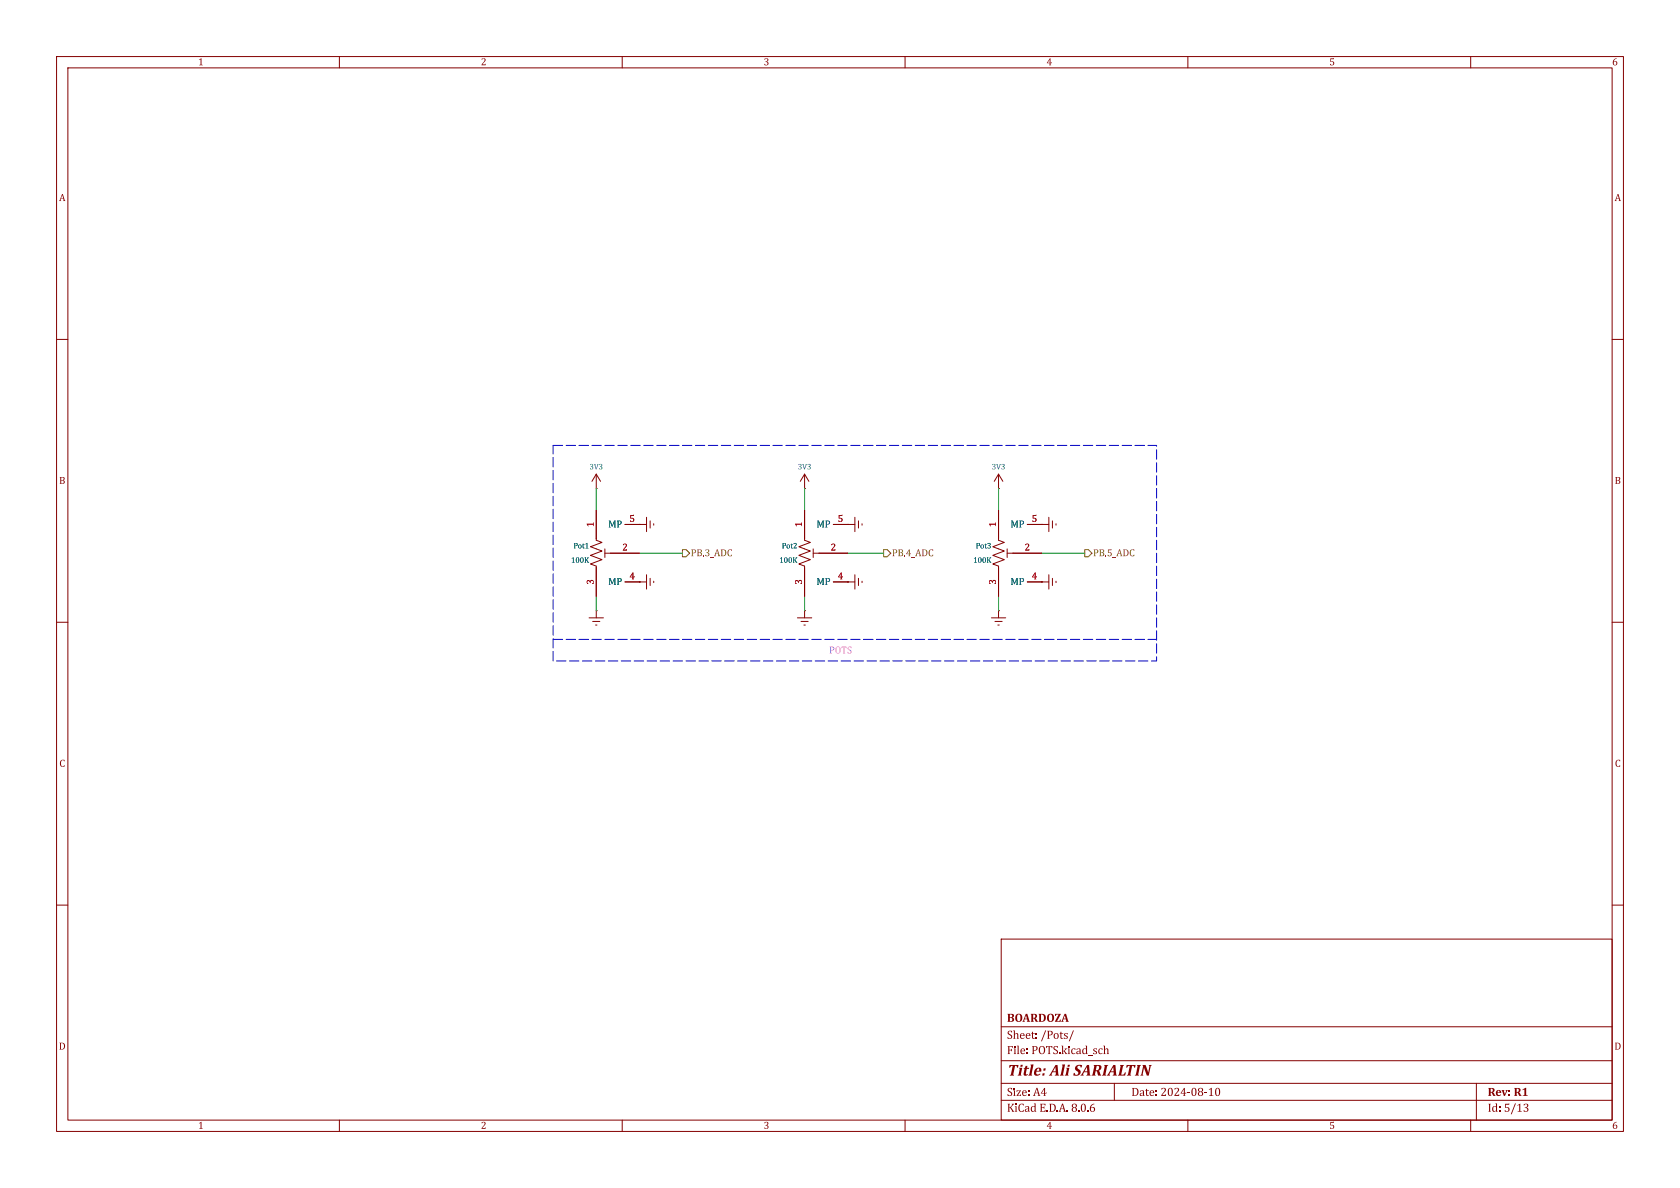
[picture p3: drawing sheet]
<svg xmlns="http://www.w3.org/2000/svg" width="297mm" height="210mm" viewBox="0 0 297 210" stroke-linecap="round" stroke-linejoin="round" font-family="sans-serif">
<defs><g id="words">
<text font-size="2.8" fill="#840000" x="178" y="191">Title: AliSARIALTIN</text>
<g font-size="2.1" fill="#840000">
<text x="178" y="184.2">Sheet:/Pots/</text>
<text x="178" y="181.2">BOARDOZA</text>
<text x="178" y="186.9">File: POTS.kicad_sch</text>
<text x="178" y="197.1">KiCadE.D.A.8.0.6</text>
<text x="178" y="194.3">Size:A4</text>
<text x="200" y="194.3">Date:2024-08-10</text>
<text x="263" y="194.3">Rev:R1</text>
<text x="263" y="197.1">Id: 5/13</text>
</g>
<g font-size="1.8" fill="#840000">
<text x="35" y="12.1">1</text>
<text x="85" y="12.1">2</text>
<text x="135" y="12.1">3</text>
<text x="185" y="12.1">4</text>
<text x="235" y="12.1">5</text>
<text x="285" y="12.1">6</text>
<text x="10.4" y="36.1">A</text>
<text x="285.4" y="36.1">A</text>
<text x="10.4" y="86.1">B</text>
<text x="285.4" y="86.1">B</text>
<text x="10.5" y="136.1">C</text>
<text x="285.5" y="136.1">C</text>
<text x="10.4" y="186.1">D</text>
<text x="285.4" y="186.1">D</text>
<text x="35" y="200.1">1</text>
<text x="85" y="200.1">2</text>
<text x="135" y="200.1">3</text>
<text x="185" y="200.1">4</text>
<text x="235" y="200.1">5</text>
<text x="285" y="200.1">6</text>
</g>
<g font-size="1.8" fill="#a90000">
<text x="105.2" y="93.2" transform="rotate(-90 105.2 93.2)">1</text>
<text x="111.3" y="92.5">5</text>
<text x="142" y="93.2" transform="rotate(-90 142 93.2)">1</text>
<text x="148.1" y="92.5">5</text>
<text x="176.3" y="93.2" transform="rotate(-90 176.3 93.2)">1</text>
<text x="182.4" y="92.5">5</text>
<text x="110" y="97.5">2</text>
<text x="146.8" y="97.5">2</text>
<text x="181.1" y="97.5">2</text>
<text x="105.2" y="103.4" transform="rotate(-90 105.2 103.4)">3</text>
<text x="111.3" y="102.6">4</text>
<text x="142" y="103.4" transform="rotate(-90 142 103.4)">3</text>
<text x="148.1" y="102.6">4</text>
<text x="176.3" y="103.4" transform="rotate(-90 176.3 103.4)">3</text>
<text x="182.4" y="102.6">4</text>
</g>
<g font-size="1.8" fill="#006464">
<text x="107.5" y="93.8">MP</text>
<text x="144.4" y="93.8">MP</text>
<text x="178.6" y="93.8">MP</text>
<text x="107.5" y="103.9">MP</text>
<text x="144.4" y="103.9">MP</text>
<text x="178.6" y="103.9">MP</text>
</g>
<g font-size="1.8" fill="#725600">
<text x="122.1" y="98.8">PB.3_ADC</text>
<text x="157.7" y="98.8">PB.4_ADC</text>
<text x="193.2" y="98.8">PB.5_ADC</text>
</g>
<text font-size="1.8" fill="#f0f" x="146.5" y="116">POTS</text>
<g font-size="1.4" fill="#006464">
<text x="104.2" y="83.4">3V3</text>
<text x="141" y="83.4">3V3</text>
<text x="175.3" y="83.4">3V3</text>
<text x="100.9" y="99.9">100K</text>
<text x="101.4" y="97.3">Pot1</text>
<text x="137.8" y="99.9">100K</text>
<text x="138.2" y="97.3">Pot2</text>
<text x="172.1" y="99.9">100K</text>
<text x="172.5" y="97.3">Pot3</text>
</g>
</g></defs>
<g fill="none" stroke="#840000" stroke-width=".18">
<path d="M10 10h277v190h-277zM12 12h273v186h-273zM60 10v2M110 10v2M160 10v2M210 10v2M260 10v2M10 60h2M285 60h2M105.4 90.2v5.3l1 .4-2 .7 2 .8-2 .8 2 .7-2 .8 1 .4v5.3M105.4 86.4h.1M105.4 83.8v2.6"/>
<path d="M105.4 83.8l-.8 1.3M105.4 83.8l.8 1.3M106.9 97.8h6.1M106.9 97v1.6M110.5 92.7h3.8M113 92.7h.1M114.3 91.4v2.6M114.9 92.1v1.2M115.6 92.6v.2M142.2 86.4h.1M142.2 90.2v5.3l1.1 .4-2.1 .7 2.1 .8-2.1 .8 2.1 .7-2.1 .8 1 .4v5.3M142.2 83.8v2.6"/>
<path d="M142.2 83.8l-.7 1.3M142.2 83.8l.8 1.3M143.8 97v1.6M143.8 97.8h6.1M147.3 92.7h3.8M149.9 92.7h.1M151.1 91.4v2.6M151.8 92.1v1.2M152.4 92.6v.2M176.5 90.2v5.3l1 .4-2 .7 2 .8-2 .8 2 .7-2 .8 1 .4v5.3M176.5 86.4h.1M176.5 83.8v2.6"/>
<path d="M176.5 83.8l-.7 1.3M176.5 83.8l.8 1.3M178.1 97.8h6M178.1 97v1.6M181.6 92.7h3.8M184.1 92.7h.1M185.4 91.4v2.6M186.1 92.1v1.2M186.7 92.6v.2M10 110h2M104.1 109.2h2.6M104.8 109.9h1.2"/>
<path d="M105.3 110.5h.2M105.4 108h.1M105.4 108v1.2M110.5 102.9h3.8M113 102.9h.1M114.3 101.6v2.5M114.9 102.2v1.3M115.6 102.7v.3M141 109.2h2.5M141.6 109.9h1.3M142.1 110.5h.3M142.2 108h.1"/>
<path d="M142.2 108v1.2M147.3 102.9h3.8M149.9 102.9h.1M151.1 101.6v2.5M151.8 102.2v1.3M152.4 102.7v.3M175.3 109.2h2.5M175.9 109.9h1.3M176.4 110.5h.3M176.5 108h.1M176.5 108v1.2M181.6 102.9h3.8"/>
<path d="M184.1 102.9h.1M185.4 101.6v2.5M186.1 102.2v1.3M186.7 102.7v.3M285 110h2M10 160h2M285 160h2M177 166h108v32h-108zM60 198v2M110 198v2M160 198v2M177 194.5h108"/>
<path d="M177 191.5h108M177 187.5h108M177 181.5h108M197 191.5v3M210 198v2M260 198v2M261 191.5v6.5"/>
</g>
<path d="M120.6 97.2h.7l.6 .6-.6 .6h-.7zM156.2 97.2h.6l.7 .6-.7 .6h-.6zM191.8 97.2h.6l.6 .6-.6 .6h-.6z" fill="none" stroke="#725600" stroke-width=".18"/>
<path d="M97.8 78.7h106.7v38.1h-106.7zM97.8 113h106.7" fill="none" stroke="#0000c2" stroke-width=".18" stroke-dasharray="1.7 .6"/>
<path d="M105.4 86.4v3.8M113 97.8h7.6M142.2 86.4v3.8M149.9 97.8h6.3M176.5 86.4v3.8M184.1 97.8h7.7M105.4 105.4v2.6M142.2 105.4v2.6M176.5 105.4v2.6" fill="none" stroke="#009600" stroke-width=".18"/>
<use href="#words"/>
</svg>
